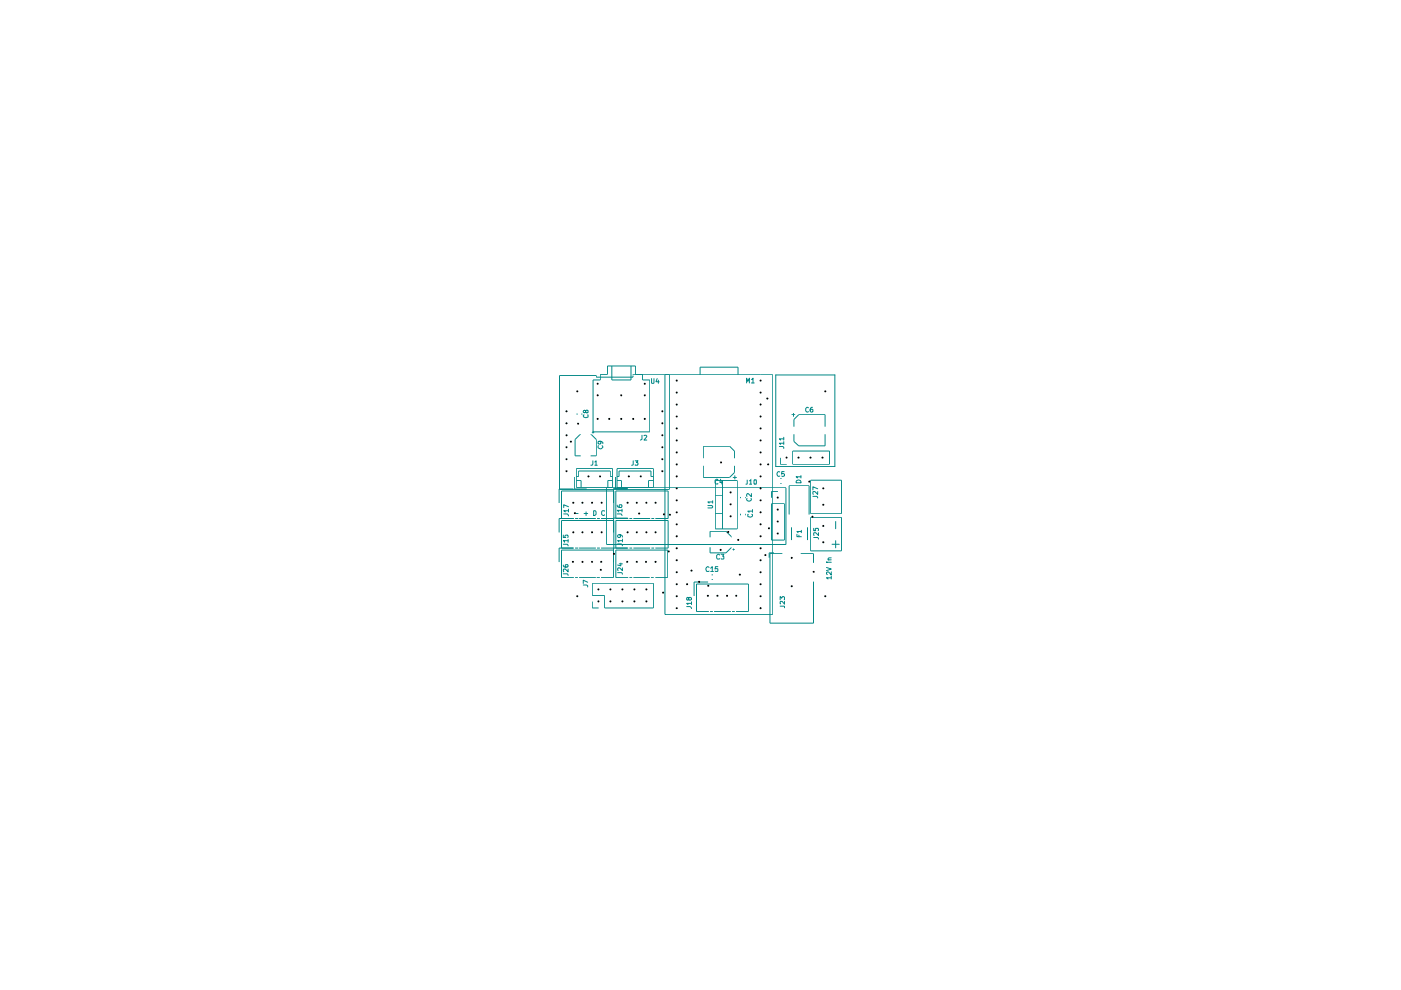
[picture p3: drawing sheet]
<svg xmlns="http://www.w3.org/2000/svg" width="297mm" height="210mm" viewBox="0 0 297 210" stroke-linecap="round" stroke-linejoin="round" font-family="sans-serif">
<g fill="none" stroke="#008785" stroke-width=".21">
<path d="M129.7 77.6v3h4.1v-3M134.1 79.5h29.7v50.8M141 79.5v50.8M141.9 79.5v24.3h-23.3v-24.2h7.8v.4h7.8v-.4M148.4 79.5v-1.6h8.1v1.6M164.5 79.5h12.5v19.4h-12.5zM122.2 99.4h7.7v3.9h-7.7zM122.4 87.7v.2M123.1 92.2h-.2l-1 1v3.4h1.2M123.4 87.7v.2M123.8 88l-.1 .1a.61 .61 0 0 0 1 .3l-.1-.4M124.2 87.2l.1-.2h.4v.5h-.2h-.3l-.1-.5h-.3v.5h.1l.3-.1"/>
<path d="M125.2 92.2h.2l1 1v3.4h-1.2M125.5 91.7h.5M125.7 97.7v.7l-.2 .2h-.2M125.7 91.6h12.1v-11h-1.6v-1.2h-1.5v-1.8h-5.9v1.8h-1.5v1.2h-1.6v11.3M126.1 98l.3-.3v.9M126.1 98.6h.5M126.9 94.5l-.1 .4 .4 .3 .6-.4-.2-.3M127.2 93.6h.2v.5h-.6v-.5h.2l.7 .1 .1 .4M130.8 99.4h7.7v3.9h-7.7zM134.2 97.7v.9h-.3M134.7 97.7h.6l-.4 .3 .4 .2-.1 .4h-.5M136.1 92.3v.8l-.3 .2"/>
<path d="M136.5 92.4l.5-.1 .1 .2-.6 .8h.6M138.1 80.3l.1 1 .5-.1v-.9M139.3 80.3l-.2 .6h.7M139.6 80.6v.7M149.1 98.8v2.4h5.6l1-1v-1.4M149.1 97.2v-2.6h5.6l1 1v1.6M158.3 81.2v-1l.2 .7 .4-.7v1M159.3 80.4l.3-.2v1M159.3 81.2h.6M165.2 94.7h.7l.3 .1v.3M165.4 97.1v1.3h1.4M166.2 94h-1l.3 .2"/>
<path d="M166.2 93h-1l.3 .3M166.2 92.7v.6M166.2 93.6v.6M166.3 100h-.6v.5l.5-.1 .1 .4-.2 .2-.4-.1M167.8 87.9h.8M168.1 95.6h7.8v2.8h-7.8zM168.2 87.6v.7M168.3 92.1v1.5l1 .9h5.6v-2.4M168.3 90.5v-1.6l1-1h5.6v2.6M171.4 86.4h-.3l-.3 .2v.5l.3 .3 .3-.1M172.3 86.4h-.4l-.1 .8 .2 .2 .3-.1v-.5h-.5v.2M119.1 109.9v-5.8h11v5.8h-2.7"/>
<path d="M119.1 116.2v-5.8h11v5.8M119.4 119.8l.3 .4h.7v-.5l-.5 .1v.3l.1 .1M119.4 115.4h.9l.1 .3M119.4 113.5v.5h.5l-.1-.1 .1-.4h.5v.5M119.5 109h.8l.2 .4M120.4 114.6h-1l.3 .4M120.4 114.4v.6M120.5 108.3h-1l.4 .2M120.5 107.4l-1-.4v.6M120.5 107.9v.6M121.6 103.7h-3.1v2.9M121.7 109.9h-3.2v3"/>
<path d="M121.7 116.2h-3.2v3M121.8 108.9h.8M121.8 101.1v2.6h2.6M121.9 109.9h.7M121.9 116.2h.7M122.2 101h.5v-1.1h6.7v1.1h.5M122.2 101.9h1v1.4M122.8 109.9h3.5M122.8 116.2h3.5M123.8 108.9h.8M124.3 108.5v.8M125.9 108.3h.3l.2 .2v.6l-.4 .2h-.1z"/>
<path d="M126.6 109.9h.6M126.6 116.2h.6M127.4 116.2h5.8M128.2 108.4l-.5-.1-.1 .2v.6l.3 .2 .3-.2M128.6 103.4h38v12h-38zM129.9 101.9h-1v1.4M130.1 116.6h-11v5.9h2.6M130.1 116.2v6.3h-2.7M130.5 101.1v2.6h2.5M130.6 116.2v-5.8h11.1v5.8h-2.8M130.8 101h.4v-1.1h6.8v1.1h.5M130.8 101.9h1v1.4"/>
<path d="M130.9 109h.8l.2 .3M130.9 107.1v.3l.8 .2 .2-.2-.1-.4-.5 .1v.3l.2 .2M130.9 115.3h.8l.3 .4M131.3 119.5h.7M131.4 113.4l.1 .1v.4l-.4 .1-.2-.2 .2-.4 .8 .1 .1 .4M131.6 119.4v.6l-.7-.2M131.9 108.2h-1l.3 .3M131.9 107.9v.6M132 114.6h-1.1l.3 .3M132 114.3v.6M133.1 103.6h-3v3M133.1 109.9h-3v3"/>
<path d="M133.2 109.9h-2.6v-5.8h11.1v5.8h-2.8M133.4 109.9h.6M133.4 116.2h.6M134.3 109.9h3.5M134.3 116.2h3.5M138.1 109.9h.6M138.1 116.2h.6M138.5 101.9h-1v1.4M150.1 107.2h.8l.2 .2-.2 .3h-.8M150.5 113.9v-1.3h3.4l1.1 1.1v.2M150.5 116v1.2h3.4l1.1-1.2M151.1 106.4h-1l.2 .3"/>
<path d="M151.1 106.2v.5M151.6 101.9h4.7v10.2h-4.7zM151.6 105.1h1.6M151.6 108.8h1.6M152.2 101.8l-.3-.2-.3 .3 .1 .6h.5M152.5 117.7l-.2-.2-.4 .3 .1 .6h.5M152.8 101.6l-.2 .7h.6M152.9 117.5h.6l-.3 .4 .3 .1v.4h-.6M153 101.9v.7M153.2 101.9v10.2M155.3 116.5h.5M155.4 101.2h.8"/>
<path d="M155.5 116.3v.4M155.8 100.8v.8M157 105.4v.2M157 108.9v.4M158 105.4v.2M158 108.9v.4M158.4 105.7a.45 .45 0 0 0 .4 .6 .45 .45 0 0 0 .4-.6M158.4 101.7v.9l-.3 .1M158.6 109.1l-.1 .4a.52 .52 0 0 0 .7 .1 .52 .52 0 0 0 .3-.5h-.1M158.8 102l.4-.3v1M158.8 102.7h.6M159.3 104.6v.7l-.7-.7-.3 .3 .1 .3"/>
<path d="M159.6 108.4h-1.1l.3 .2M159.6 108v.6M159.9 101.7h.4l.1 .2-.1 .8h-.4v-.2zM163.6 106.8h2.7v7.7h-2.7zM164.1 117.2h-1v1M164.9 104.2h-1.3v1.3M165.3 100.1a.45 .45 0 0 0-.6 .4 .45 .45 0 0 0 .6 .4M165.4 101.5h.3M165.4 102.5h.3M165.9 117.4h-2.7v14.7h9.3v-8.8M167.3 109.1v-6.1h4.2v6.1M167.8 111.8v2.7"/>
<path d="M168.9 101.9a.54 .54 0 0 1 .6-.1 .54 .54 0 0 1 .3 .6h-1zM169 113.3v.5h.9M169.4 113.5v.3M169.8 117.4h2.7v1.9M169.8 101.1h-1l.2 .2M169.8 100.8v.5M169.9 112.7h-.9l.2 .2M169.9 112.4v.5M171.2 111.8v2.7M171.9 109.7h6.5v7.1h-6.5zM171.9 101.8h6.5v7.1h-6.5zM172.3 105.2h.9l.2 .4"/>
<path d="M172.5 114h.9l.1 .3M172.5 112v.5h.4v-.5h.6v.5M173.4 104.2v.6l-.6-.6-.5 .1 .1 .5M173.4 103.6l-1.1-.4v.7M173.5 112.9v.6l-.6-.6h-.3v.6M175.2 119.2h.2M175.6 119.2h.6M175.6 118.7h.6M176.2 118.3h-.5l-.1 .1 .1 .3M176.4 115.4h1.5M177.2 110.6v1.5M177.2 114.6v1.6"/>
<path d="M119.4 121.7h.9l.1 .3M120.4 120.6v.6l-.5-.6h-.4v.6M121.9 122.5h.6M122.8 122.5h3.5M123.7 124h.6l.3 .2v.3M124.6 123.4l-.9-.4v.7M125.6 123.7h12.9v5.2h-10.3v-2.6h-2.6zM125.6 127.6v1.3h1.3M126.5 122.5h.7M130.9 121.4h.9l.2 .4M132 120.4v.6l-.6-.6h-.4v.6M133.2 122.5h-2.6v-5.9h11v5.9h-2.7"/>
<path d="M133.4 122.5h.6M134.3 122.5h3.5M138 122.5h.6M141 130.3h.1M141 130.3h22.8M145.6 128.6h.7l.3 .4M146 126.8l.2-.1 .4 .1v.3l-.4 .2-.4-.6h-.2v.5l.2 .1 .2-.2M146.6 127.9h-1l.2 .3M146.6 127.6v.6M150.1 123.4h-2.9v3M150.3 129.7h-2.6v-5.9h11v5.9h-2.6M150.3 120.3a.42 .42 0 0 0-.5 0 .42 .42 0 0 0-.1 .6l.2 .3 .4-.1"/>
<path d="M150.5 129.7h.6M150.7 120.5l.3-.4v1.1M150.7 121.2h.6M150.9 121.9h.2M150.9 122.9h.2M151.4 129.7h3.6M152.2 120.1h-.5l-.1 .5h.5l.1 .5h-.6M155.2 129.7h.6M163.8 130.3h.1M165.4 128.5h.9v.4M165.4 127.2v-.7l.3 .3 .2-.3h.3l.1 .2v.5M166.3 127.5v.6l-.5-.6-.4 .1 .1 .4"/>
<path d="M175.2 120.3l1 .3-1 .4M176.2 122.5h-1l.4 .3M176.2 121.2v.7l-.6-.7-.4 .2 .2 .4M176.2 122.2v.6"/>
</g>
<g fill="#000">
<path d="M120 87l.3 .2-.1 .2-.3-.2zM120 89.6l.3 .1-.1 .2-.3-.2zM120 92.1l.3 .2-.1 .2-.3-.2zM120 94.6l.3 .2-.1 .2-.3-.2zM120 97.2l.3 .2-.1 .2-.3-.2zM120 99.7l.3 .2-.1 .2-.3-.2zM120.9 93.5l.4 .1-.2 .2-.3-.2zM122.3 82.8l.3 .2-.1 .2-.3-.2zM122.5 89.6l.3 .2-.1 .2-.3-.2zM126.6 83.6l.3 .2-.1 .2-.3-.2zM126.6 81.2l.3 .2-.1 .2-.3-.2zM126.6 88.6l.3 .2-.1 .2-.3-.2z"/>
<path d="M129.1 88.6l.3 .2-.1 .2-.3-.2zM131.6 88.6l.3 .2-.1 .2-.3-.2zM131.6 83.6l.3 .2-.1 .2-.3-.2zM134.1 88.6l.4 .2-.1 .2-.4-.2zM136.6 83.6l.3 .2-.1 .2-.3-.2zM136.6 81.2l.3 .2-.1 .2-.3-.2zM136.6 88.6l.3 .2-.1 .2-.3-.2zM140.3 89.6l.3 .1-.1 .2-.3-.2zM140.3 87l.3 .2-.1 .2-.3-.2zM140.3 94.6l.3 .2-.1 .2-.3-.2zM140.3 92.1l.3 .2-.1 .2-.3-.2zM140.3 99.7l.3 .2-.1 .2-.3-.2z"/>
<path d="M140.3 97.2l.3 .2-.1 .2-.3-.2zM143.4 80.5l.3 .2-.1 .2-.3-.2zM143.4 83l.3 .2-.1 .2-.3-.2zM143.4 85.6l.3 .2-.1 .2-.3-.2zM143.4 88.1l.3 .2-.1 .2-.3-.2zM143.4 90.7l.3 .1-.1 .2-.3-.2zM143.4 93.2l.3 .2-.1 .2-.3-.2zM143.4 95.7l.3 .2-.1 .2-.3-.2zM143.4 98.3l.3 .2-.1 .2-.3-.2zM152.8 97.9l.3 .1-.1 .2-.3-.2zM161.2 98.3l.3 .2-.1 .2-.4-.2zM161.2 95.7l.3 .2-.1 .2-.4-.2z"/>
<path d="M161.2 93.2l.3 .2-.1 .2-.4-.2zM161.2 90.7l.3 .1-.1 .2-.4-.2zM161.2 88.1l.3 .2-.1 .2-.4-.2zM161.2 85.6l.3 .2-.1 .2-.4-.2zM161.2 83l.3 .2-.1 .2-.4-.2zM161.2 80.5l.3 .2-.1 .2-.4-.2zM162.6 84.3l.3 .2-.1 .2-.3-.2zM162.8 98.3l.3 .2-.1 .2-.3-.2zM166.7 96.8l.3 .2-.1 .2-.4-.2zM169.2 96.8l.3 .2-.1 .2-.3-.2zM171.7 96.8l.4 .2-.2 .2-.3-.2zM174.3 96.8l.3 .2-.1 .2-.3-.2z"/>
<path d="M174.9 82.8l.3 .2-.1 .2-.3-.2zM121.4 118.9l.3 .2-.1 .2-.3-.2zM121.4 106.4l.4 .2-.1 .2-.4-.2zM121.4 112.7l.4 .2-.1 .1-.4-.1zM121.8 108.6l.3 .2-.1 .2-.3-.2zM123.4 106.4l.3 .2-.1 .2-.3-.2zM123.4 118.9l.3 .2-.1 .2-.3-.2zM123.4 112.7l.3 .2-.1 .1-.3-.1zM124.7 100.8l.3 .2-.1 .2-.3-.2zM125.4 106.4l.3 .2-.1 .2-.3-.2zM125.4 118.9l.3 .2-.1 .2-.3-.2zM125.4 112.7l.3 .2-.1 .1-.3-.1z"/>
<path d="M127.1 100.8l.3 .2-.1 .2-.3-.2zM127.4 118.9l.3 .2-.1 .2-.3-.2zM127.5 106.4l.3 .2-.1 .2-.4-.2zM127.5 112.7l.3 .2-.1 .1-.4-.1zM130.1 117.2l.3 .2-.1 .2-.3-.2zM132.9 118.9l.3 .2-.1 .2-.3-.2zM133 112.7l.3 .2-.1 .1-.3-.1zM133 106.4l.3 .2-.1 .2-.3-.2zM133.2 100.8l.3 .2-.1 .2-.3-.2zM134.9 118.9l.3 .2-.1 .2-.3-.2zM134.9 112.7l.3 .2-.1 .1-.3-.1zM134.9 106.4l.3 .2-.1 .2-.3-.2z"/>
<path d="M135.4 108.7l.3 .2-.1 .2-.3-.2zM135.8 100.8l.3 .2-.1 .2-.4-.2zM136.9 118.9l.3 .2-.1 .2-.4-.2zM136.9 112.7l.4 .2-.2 .1-.3-.1zM136.9 106.4l.4 .2-.2 .2-.3-.2zM138.9 118.9l.3 .2-.1 .2-.3-.2zM138.9 112.7l.3 .2-.1 .1-.3-.1zM138.9 106.4l.3 .2-.1 .2-.3-.2zM140.7 108.9l.3 .2-.1 .1-.3-.1zM141.7 116.7l.3 .2-.1 .2-.3-.2zM141.9 108.9l.4 .2-.2 .2-.3-.2zM143.4 103.4l.3 .1-.1 .2-.3-.2z"/>
<path d="M143.4 105.9l.3 .2-.1 .2-.3-.2zM143.4 108.4l.3 .2-.1 .2-.3-.2zM143.4 111l.3 .2-.1 .2-.3-.2zM143.4 113.5l.3 .2-.1 .2-.3-.2zM143.4 116.1l.3 .1-.1 .2-.3-.2zM143.4 118.6l.3 .2-.1 .2-.3-.2zM143.4 100.8l.3 .2-.1 .2-.3-.2zM152.7 116.4l.3 .2-.1 .2-.3-.2zM154.3 112.6l.3 .2-.1 .2-.3-.2zM154.8 109.3l.3 .2-.1 .2-.3-.2zM154.8 106.7l.3 .2-.1 .2-.3-.2zM154.8 104.2l.3 .2-.1 .2-.3-.2z"/>
<path d="M156.4 114.3l.3 .2-.1 .2-.3-.2zM161.2 118.6l.3 .2-.1 .2-.4-.2zM161.2 116.1l.3 .1-.1 .2-.4-.2zM161.2 113.5l.3 .2-.1 .2-.4-.2zM161.2 111l.3 .2-.1 .2-.4-.2zM161.2 108.4l.3 .2-.1 .2-.4-.2zM161.2 105.9l.3 .2-.1 .2-.4-.2zM161.2 103.4l.3 .1-.1 .2-.4-.2zM161.2 100.8l.3 .2-.1 .2-.4-.2zM162.2 117.5l.3 .2-.1 .2-.3-.2zM162.9 111.8l.3 .2-.1 .2-.3-.2zM164.8 112.9l.3 .2-.1 .2-.3-.2z"/>
<path d="M164.8 105.3l.3 .2-.1 .2-.3-.2zM164.8 107.8l.3 .2-.1 .2-.3-.2zM164.8 110.4l.3 .2-.1 .2-.3-.2zM167.8 118.1l.3 .2-.1 .2-.3-.2zM171.5 101.9l.3 .2-.1 .2-.3-.2zM172.2 109.4l.3 .2-.1 .1-.3-.1zM174.4 114.8l.4 .2-.1 .2-.4-.2zM174.4 111.3l.4 .2-.1 .2-.4-.2zM174.4 106.8l.4 .2-.1 .2-.4-.2zM174.4 103.4l.4 .1-.1 .2-.4-.2zM122.3 126.2l.3 .2-.1 .2-.3-.2zM126.8 127.3l.3 .2-.1 .2-.3-.2z"/>
<path d="M126.8 124.8l.3 .2-.1 .2-.3-.2zM127.3 120.6l.3 .2-.1 .2-.3-.2zM129.3 127.3l.3 .2-.1 .2-.3-.2zM129.3 124.8l.3 .2-.1 .2-.3-.2zM131.9 124.8l.3 .2-.1 .2-.3-.2zM131.9 127.3l.3 .2-.1 .2-.3-.2zM134.4 127.3l.3 .2-.1 .2-.3-.2zM134.4 124.8l.3 .2-.1 .2-.3-.2zM136.9 127.3l.4 .2-.2 .2-.3-.2zM136.9 124.8l.4 .2-.2 .2-.3-.2zM140.5 125.5l.3 .1-.1 .2-.3-.2zM143.4 121.1l.3 .2-.1 .2-.3-.2z"/>
<path d="M143.4 123.7l.3 .2-.1 .2-.3-.2zM143.4 126.2l.3 .2-.1 .2-.3-.2zM143.4 128.8l.3 .1-.1 .2-.3-.2zM145.6 123.7l.3 .2-.1 .2-.3-.2zM146.5 120.8l.3 .2-.1 .2-.3-.2zM148.1 123.2l.3 .2-.1 .1-.3-.1zM150 126.1l.3 .2-.1 .2-.3-.2zM150.1 124l.3 .2-.1 .2-.3-.2zM152 126.1l.3 .2-.1 .2-.3-.2zM154 126.1l.4 .2-.2 .2-.3-.2zM156 126.1l.3 .2-.1 .2-.3-.2zM156.8 121.6l.3 .2-.1 .2-.4-.2z"/>
<path d="M161.2 128.8l.3 .1-.1 .2-.4-.2zM161.2 126.2l.3 .2-.1 .2-.4-.2zM161.2 123.7l.3 .2-.1 .2-.4-.2zM161.2 121.1l.3 .2-.1 .2-.4-.2zM167.8 124.1l.3 .2-.1 .2-.3-.2zM172.4 121.1l.3 .1-.1 .2-.3-.2zM174.9 126.2l.3 .2-.1 .2-.3-.2z"/>
</g>
</svg>
